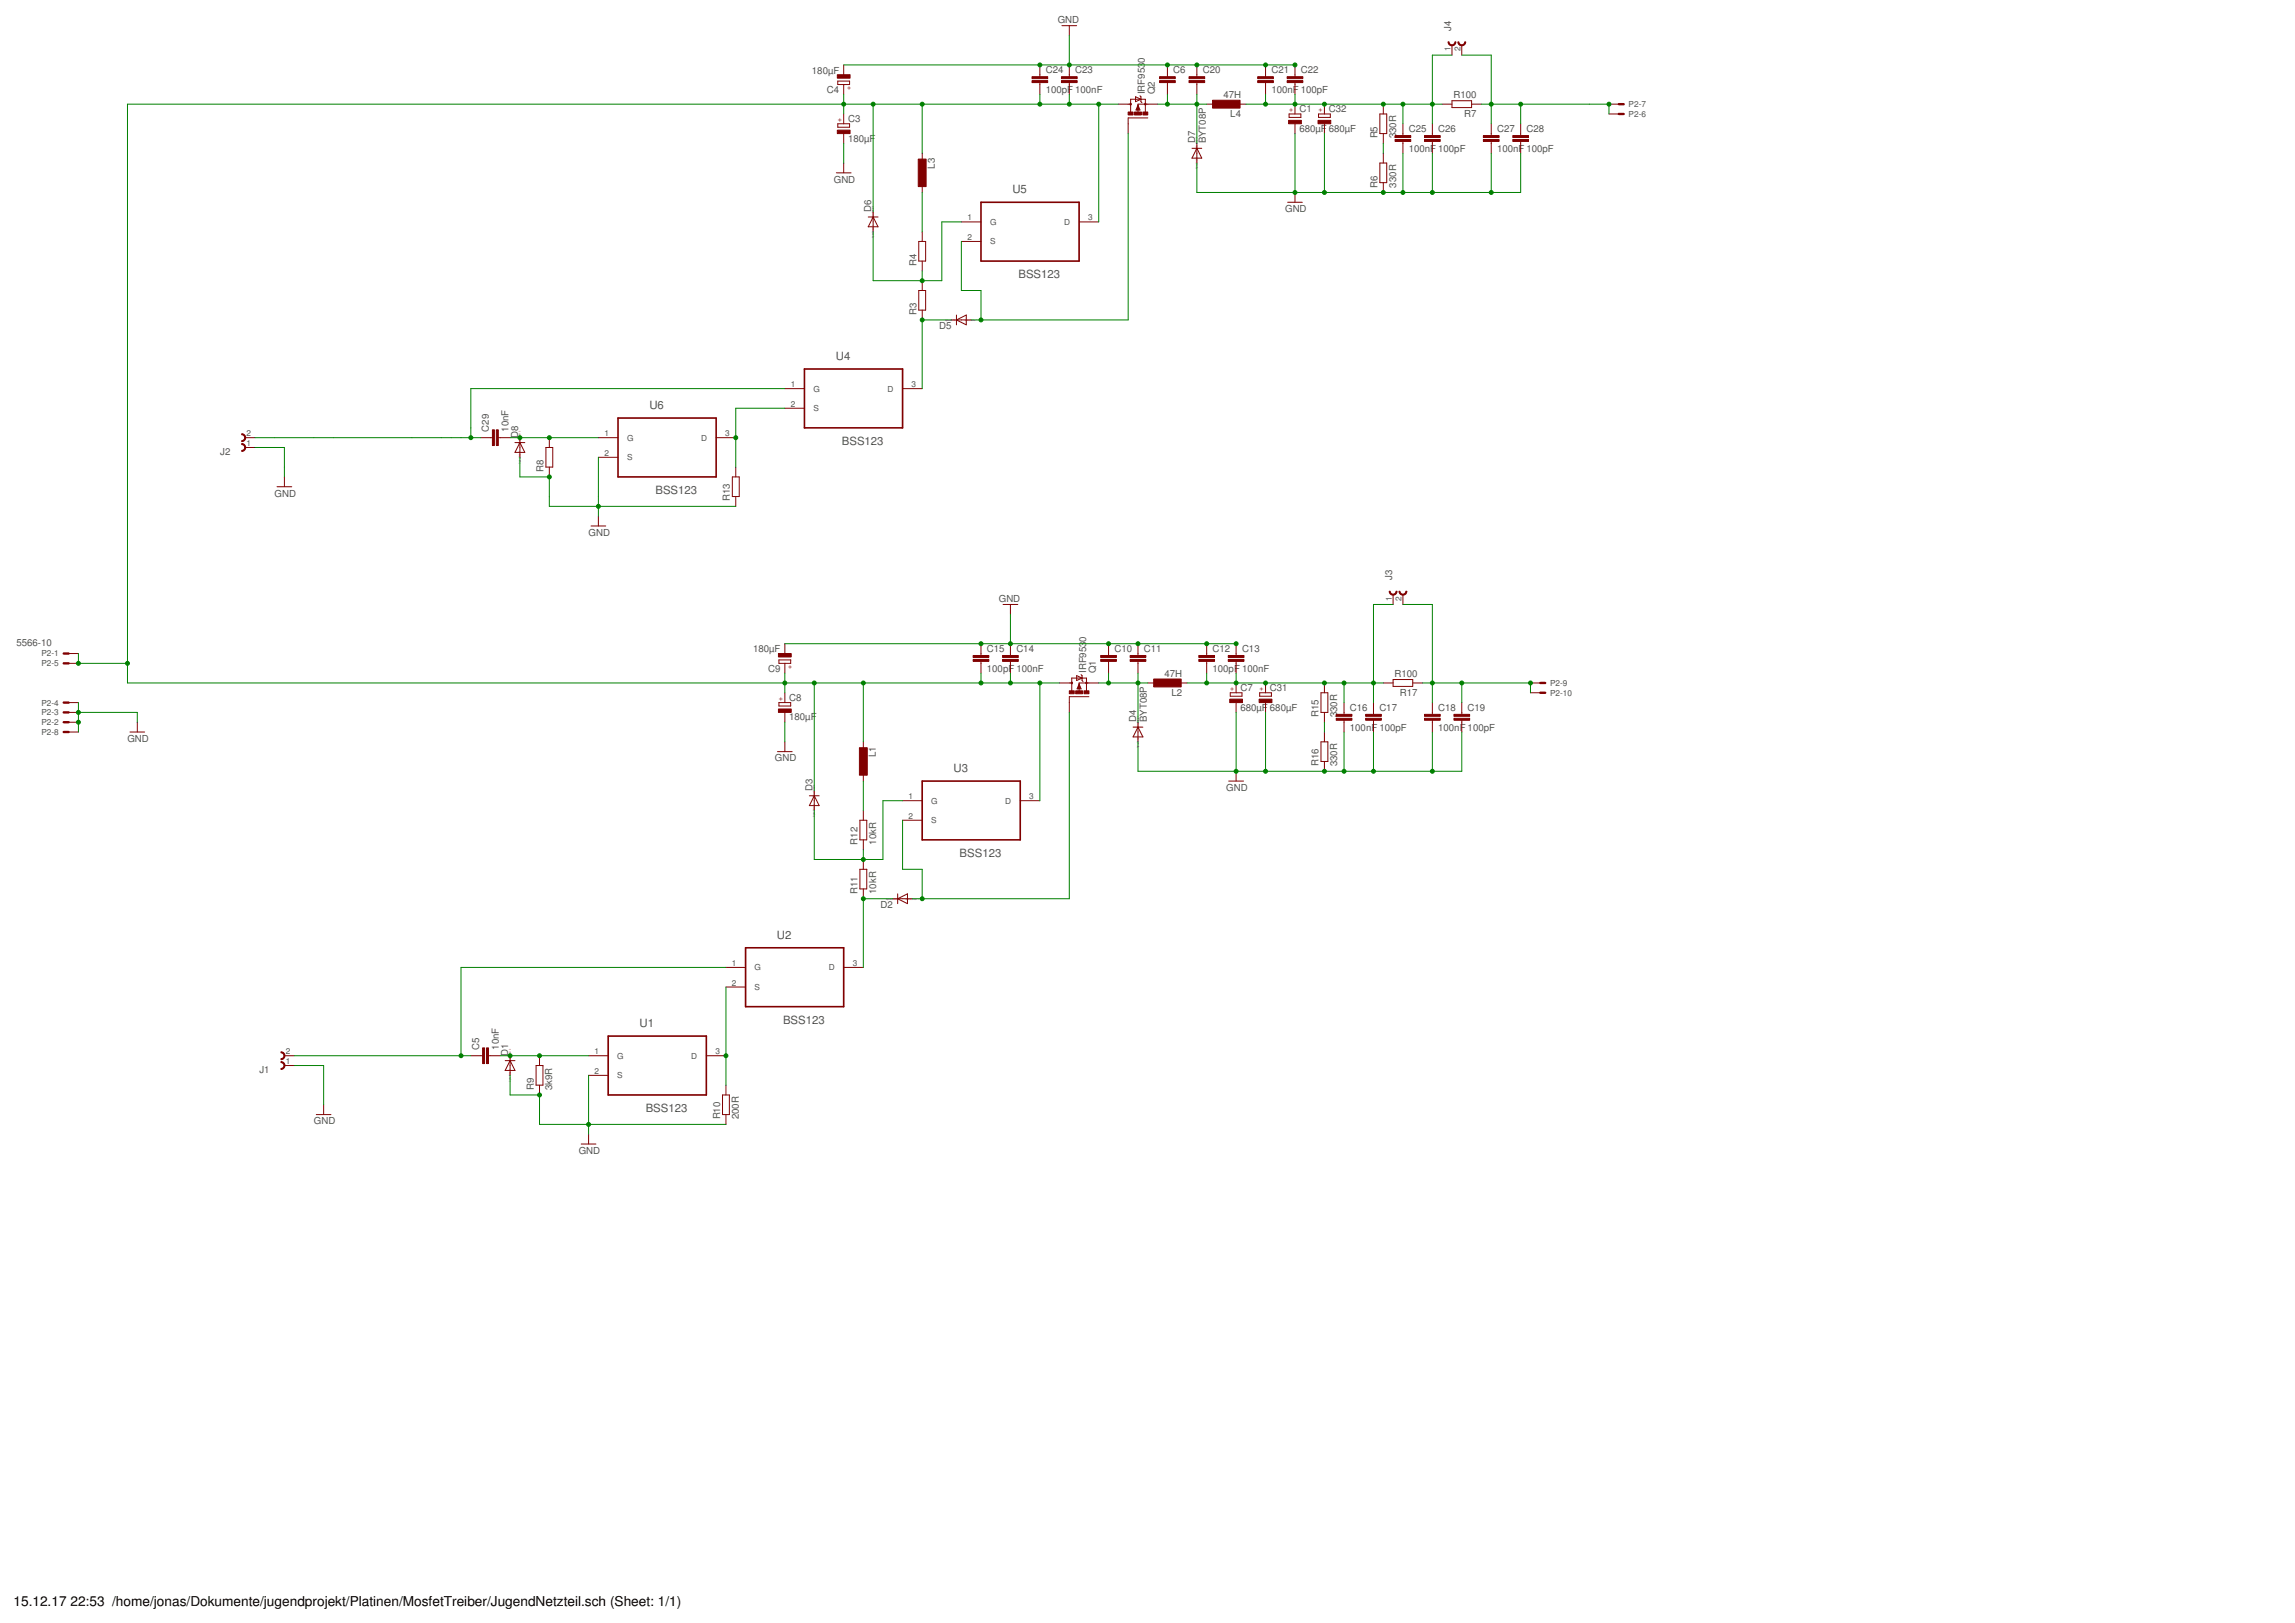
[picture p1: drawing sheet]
<svg xmlns="http://www.w3.org/2000/svg" width="594mm" height="420mm" viewBox="0 0 594 420" stroke-linecap="round" stroke-linejoin="round" font-family="sans-serif">
<defs><g id="words">
<g font-size="3.5">
<text x="3.5" y="415.7">15.12.17</text>
<text x="18.2" y="415.7">22:53 /home/jonas/Dokumente/jugendprojekt/Platinen/MosfetTreiber/JugendNetzteil.sch (Sheet: 1/1)</text>
</g>
<g font-size="2.9" fill="#505050">
<text x="262.1" y="49.9">U5</text>
<text x="263.6" y="72">BSS123</text>
<text x="216.4" y="93.1">U4</text>
<text x="168.1" y="105.8">U6</text>
<text x="217.9" y="115.2">BSS123</text>
<text x="169.7" y="127.9">BSS123</text>
<text x="246.8" y="199.8">U3</text>
<text x="248.4" y="221.9">BSS123</text>
<text x="201.1" y="243">U2</text>
<text x="165.6" y="265.8">U1</text>
<text x="202.7" y="265">BSS123</text>
<text x="167.1" y="287.9">BSS123</text>
</g>
<g font-size="2.5" fill="#505050">
<text x="273.8" y="5.9">GND</text>
<text x="375.6" y="7.9" transform="rotate(-90 375.6 7.9)">J4</text>
<text x="296.4" y="16.2" transform="rotate(-90 296.4 16.2)">0</text>
<text x="210.2" y="19.1">180µF</text>
<text x="270.7" y="19">C24</text>
<text x="278.3" y="19">C23</text>
<text x="303.7" y="19">C6</text>
<text x="311.3" y="19">C20</text>
<text x="329.1" y="19">C21</text>
<text x="336.7" y="19">C22</text>
<text x="214.1" y="24.1">C4</text>
<text x="270.7" y="24">100pF 100nF</text>
<text x="296.4" y="24.4" transform="rotate(-90 296.4 24.4)">IRF953</text>
<text x="298.9" y="24.4" transform="rotate(-90 298.9 24.4)">Q2</text>
<text x="316.7" y="25.4">47H</text>
<text x="329.1" y="24">100nF 100pF</text>
<text x="336.4" y="29">C1</text>
<text x="344" y="29">C32</text>
<text x="376.2" y="25.4">R100</text>
<text x="219.5" y="31.6">C3</text>
<text x="318.5" y="30.2">L4</text>
<text x="336.4" y="34.1">680µF</text>
<text x="344" y="34.1">680µF</text>
<text x="356.6" y="35.8" transform="rotate(-90 356.6 35.8)">R5</text>
<text x="361.4" y="35.8" transform="rotate(-90 361.4 35.8)">3</text>
<text x="361.4" y="34.5" transform="rotate(-90 361.4 34.5)">30R</text>
<text x="364.7" y="34.2">C25</text>
<text x="372.3" y="34.2">C26</text>
<text x="379" y="30.2">R7</text>
<text x="387.5" y="34.2">C27</text>
<text x="395.2" y="34.2">C28</text>
<text x="219.5" y="36.6">180µF</text>
<text x="309.3" y="37.1" transform="rotate(-90 309.3 37.1)">D7</text>
<text x="312.1" y="37.1" transform="rotate(-90 312.1 37.1)">BYT08P</text>
<text x="364.7" y="39.3">100nF 100pF</text>
<text x="387.5" y="39.3">100nF 100pF</text>
<text x="215.9" y="47.3">GND</text>
<text x="242" y="43.7" transform="rotate(-90 242 43.7)">L3</text>
<text x="356.6" y="48.5" transform="rotate(-90 356.6 48.5)">R6</text>
<text x="361.4" y="48.5" transform="rotate(-90 361.4 48.5)">330R</text>
<text x="225.5" y="54.9" transform="rotate(-90 225.5 54.9)">D6</text>
<text x="332.7" y="54.9">GND</text>
<text x="237.2" y="68.9" transform="rotate(-90 237.2 68.9)">R4</text>
<text x="237.2" y="81.6" transform="rotate(-90 237.2 81.6)">R3</text>
<text x="243.1" y="85.1">D5</text>
<text x="126.6" y="111.8" transform="rotate(-90 126.6 111.8)">C29</text>
<text x="131.7" y="111.8" transform="rotate(-90 131.7 111.8)">10nF</text>
<text x="134.1" y="113.3" transform="rotate(-90 134.1 113.3)">D8</text>
<text x="57" y="117.9">J2</text>
<text x="140.7" y="122.2" transform="rotate(-90 140.7 122.2)">R8</text>
<text x="71.1" y="128.5">GND</text>
<text x="189" y="129.8" transform="rotate(-90 189 129.8)">R13</text>
<text x="152.4" y="138.7">GND</text>
<text x="258.6" y="155.7">GND</text>
<text x="360.4" y="150.1" transform="rotate(-90 360.4 150.1)">J3</text>
<text x="4.3" y="167.3">5566-10</text>
<text x="281.1" y="166.1" transform="rotate(-90 281.1 166.1)">0</text>
<text x="194.9" y="168.9">180µF</text>
<text x="198.8" y="174">C9</text>
<text x="255.5" y="173.9">100pF 100nF</text>
<text x="255.5" y="168.8">C15</text>
<text x="263.1" y="168.8">C14</text>
<text x="288.5" y="168.8">C10</text>
<text x="296.1" y="168.8">C11</text>
<text x="313.9" y="173.9">100pF 100nF</text>
<text x="313.9" y="168.8">C12</text>
<text x="321.5" y="168.8">C13</text>
<text x="281.1" y="174.3" transform="rotate(-90 281.1 174.3)">IRF953</text>
<text x="283.7" y="174.3" transform="rotate(-90 283.7 174.3)">Q1</text>
<text x="301.4" y="175.3">47H</text>
<text x="321.1" y="178.9">C7</text>
<text x="328.7" y="178.9">C31</text>
<text x="361" y="175.3">R100</text>
<text x="204.3" y="181.4">C8</text>
<text x="303.2" y="180.1">L2</text>
<text x="321.1" y="183.9">680µF</text>
<text x="328.7" y="183.9">680µF</text>
<text x="341.3" y="185.7" transform="rotate(-90 341.3 185.7)">R15</text>
<text x="346.1" y="185.7" transform="rotate(-90 346.1 185.7)">3</text>
<text x="346.1" y="184.3" transform="rotate(-90 346.1 184.3)">30R</text>
<text x="349.4" y="184">C16</text>
<text x="357.1" y="184">C17</text>
<text x="362.4" y="180.1">R17</text>
<text x="372.3" y="184">C18</text>
<text x="379.9" y="184">C19</text>
<text x="204.3" y="186.5">180µF</text>
<text x="294.1" y="187" transform="rotate(-90 294.1 187)">D4</text>
<text x="296.9" y="187" transform="rotate(-90 296.9 187)">BYT08P</text>
<text x="349.4" y="189.1">100nF 100pF</text>
<text x="372.3" y="189.1">100nF 100pF</text>
<text x="33" y="192">GND</text>
<text x="200.6" y="197.1">GND</text>
<text x="226.7" y="196.1" transform="rotate(-90 226.7 196.1)">L1</text>
<text x="341.3" y="198.4" transform="rotate(-90 341.3 198.4)">R16</text>
<text x="346.1" y="198.4" transform="rotate(-90 346.1 198.4)">330R</text>
<text x="210.3" y="204.7" transform="rotate(-90 210.3 204.7)">D3</text>
<text x="317.4" y="204.7">GND</text>
<text x="222" y="218.7" transform="rotate(-90 222 218.7)">R12</text>
<text x="226.8" y="218.7" transform="rotate(-90 226.8 218.7)">10kR</text>
<text x="222" y="231.4" transform="rotate(-90 222 231.4)">R11</text>
<text x="226.8" y="231.4" transform="rotate(-90 226.8 231.4)">10kR</text>
<text x="227.9" y="234.9">D2</text>
<text x="124" y="271.8" transform="rotate(-90 124 271.8)">C5</text>
<text x="129.1" y="271.8" transform="rotate(-90 129.1 271.8)">10nF</text>
<text x="131.6" y="273.3" transform="rotate(-90 131.6 273.3)">D1</text>
<text x="67.2" y="277.9">J1</text>
<text x="138.2" y="282.2" transform="rotate(-90 138.2 282.2)">R9</text>
<text x="143" y="282.2" transform="rotate(-90 143 282.2)">3k9R</text>
<text x="81.2" y="291.1">GND</text>
<text x="186.4" y="289.8" transform="rotate(-90 186.4 289.8)">R10</text>
<text x="191.2" y="289.8" transform="rotate(-90 191.2 289.8)">200R</text>
<text x="149.8" y="298.7">GND</text>
</g>
<g font-size="2.1" fill="#505050">
<text x="375.5" y="13.3" transform="rotate(-90 375.5 13.3)">1</text>
<text x="378" y="13.3" transform="rotate(-90 378 13.3)">2</text>
<text x="421.6" y="27.7">P2-7</text>
<text x="421.6" y="30.3">P2-6</text>
<text x="250.4" y="57.1">1</text>
<text x="256.3" y="58.2">G</text>
<text x="275.5" y="58.2">D</text>
<text x="281.7" y="57.1">3</text>
<text x="250.4" y="62.2">2</text>
<text x="256.3" y="63.3">S</text>
<text x="204.7" y="100.3">1</text>
<text x="210.6" y="101.4">G</text>
<text x="229.7" y="101.4">D</text>
<text x="236" y="100.3">3</text>
<text x="204.7" y="105.3">2</text>
<text x="210.6" y="106.5">S</text>
<text x="63.8" y="113">2</text>
<text x="156.5" y="113">1</text>
<text x="187.7" y="113">3</text>
<text x="63.8" y="115.5">1</text>
<text x="156.5" y="118">2</text>
<text x="162.3" y="114.1">G</text>
<text x="162.3" y="119.1">S</text>
<text x="181.5" y="114.1">D</text>
<text x="360.3" y="155.5" transform="rotate(-90 360.3 155.5)">1</text>
<text x="362.8" y="155.5" transform="rotate(-90 362.8 155.5)">2</text>
<text x="10.7" y="169.9">P2-1</text>
<text x="10.7" y="172.5">P2-5</text>
<text x="401.2" y="177.6">P2-9</text>
<text x="10.7" y="185.2">P2-3</text>
<text x="10.7" y="182.6">P2-4</text>
<text x="401.2" y="180.1">P2-10</text>
<text x="10.7" y="187.7">P2-2</text>
<text x="10.7" y="190.3">P2-8</text>
<text x="235.2" y="206.9">1</text>
<text x="241" y="208">G</text>
<text x="260.2" y="208">D</text>
<text x="266.4" y="206.9">3</text>
<text x="235.2" y="212">2</text>
<text x="241" y="213.1">S</text>
<text x="189.5" y="250.1">1</text>
<text x="195.3" y="251.2">G</text>
<text x="214.5" y="251.2">D</text>
<text x="220.7" y="250.1">3</text>
<text x="189.5" y="255.2">2</text>
<text x="195.3" y="256.3">S</text>
<text x="74" y="275.5">1</text>
<text x="74" y="272.9">2</text>
<text x="153.9" y="272.9">1</text>
<text x="159.8" y="274.1">G</text>
<text x="179" y="274.1">D</text>
<text x="185.2" y="272.9">3</text>
<text x="153.9" y="278">2</text>
<text x="159.8" y="279.1">S</text>
</g>
<g font-size="1.8" fill="#800000">
<text x="220.2" y="23.3" transform="rotate(-90 220.2 23.3)">+</text>
<text x="334.6" y="29.1" transform="rotate(-90 334.6 29.1)">+</text>
<text x="342.3" y="29.1" transform="rotate(-90 342.3 29.1)">+</text>
<text x="217.8" y="31.6" transform="rotate(-90 217.8 31.6)">+</text>
<text x="205" y="173.2" transform="rotate(-90 205 173.2)">+</text>
<text x="319.4" y="178.9" transform="rotate(-90 319.4 178.9)">+</text>
<text x="327" y="178.9" transform="rotate(-90 327 178.9)">+</text>
<text x="202.6" y="181.5" transform="rotate(-90 202.6 181.5)">+</text>
</g>
<g font-size=".6" fill="#800080">
<text x="310" y="40.8" transform="rotate(-90 310 40.8)">1</text>
<text x="310" y="38.8" transform="rotate(-90 310 38.8)">SpiceOrder 2</text>
<text x="310" y="43.9" transform="rotate(-90 310 43.9)">SpiceOrder</text>
<text x="226.2" y="58.6" transform="rotate(-90 226.2 58.6)">1</text>
<text x="226.2" y="56.6" transform="rotate(-90 226.2 56.6)">SpiceOrder 2</text>
<text x="226.2" y="61.6" transform="rotate(-90 226.2 61.6)">SpiceOrder</text>
<text x="244.6" y="83">SpiceOrder 2</text>
<text x="249.7" y="83">SpiceOrder 1</text>
<text x="134.8" y="117" transform="rotate(-90 134.8 117)">1</text>
<text x="134.8" y="115" transform="rotate(-90 134.8 115)">SpiceOrder 2</text>
<text x="134.8" y="120.1" transform="rotate(-90 134.8 120.1)">SpiceOrder</text>
<text x="294.8" y="190.7" transform="rotate(-90 294.8 190.7)">1</text>
<text x="294.8" y="188.6" transform="rotate(-90 294.8 188.6)">SpiceOrder 2</text>
<text x="294.8" y="193.7" transform="rotate(-90 294.8 193.7)">SpiceOrder</text>
<text x="211" y="208.4" transform="rotate(-90 211 208.4)">1</text>
<text x="211" y="206.4" transform="rotate(-90 211 206.4)">SpiceOrder 2</text>
<text x="211" y="211.5" transform="rotate(-90 211 211.5)">SpiceOrder</text>
<text x="229.4" y="232.9">SpiceOrder 2</text>
<text x="234.5" y="232.9">SpiceOrder 1</text>
<text x="132.2" y="275" transform="rotate(-90 132.2 275)">SpiceOrder 2</text>
<text x="132.2" y="280.1" transform="rotate(-90 132.2 280.1)">SpiceOrder</text>
<text x="132.2" y="277" transform="rotate(-90 132.2 277)">1</text>
</g>
</g></defs>
<g fill="#800000" stroke="#800000" stroke-width=".26">
<path d="M72.7 274.8a1.02 1.02 0 0 1 1.1 1 1.02 1.02 0 0 1-1.1 1.1v-.3a.76 .76 0 0 0 .8-.8 .76 .76 0 0 0-.8-.7z" fill-rule="evenodd"/>
<path d="M72.7 272.3a1.02 1.02 0 0 1 1.1 1 1.02 1.02 0 0 1-1.1 1v-.2a.76 .76 0 0 0 .8-.8 .76 .76 0 0 0-.8-.8z" fill-rule="evenodd"/>
<path d="M62.6 114.8a1.02 1.02 0 0 1 1 1 1.02 1.02 0 0 1-1 1.1v-.3a.76 .76 0 0 0 .7-.8 .76 .76 0 0 0-.7-.7z" fill-rule="evenodd"/>
<path d="M62.6 112.3a1.02 1.02 0 0 1 1 1 1.02 1.02 0 0 1-1 1v-.2a.76 .76 0 0 0 .7-.8 .76 .76 0 0 0-.7-.8z" fill-rule="evenodd"/>
<path d="M359.6 153.1h.3a.76 .76 0 0 0 .7 .7 .76 .76 0 0 0 .8-.7h.2a1.02 1.02 0 0 1-1 1 1.02 1.02 0 0 1-1-1z" fill-rule="evenodd"/>
<path d="M362.1 153.1h.3a.76 .76 0 0 0 .8 .7 .76 .76 0 0 0 .7-.7h.3a1.02 1.02 0 0 1-1 1 1.02 1.02 0 0 1-1.1-1z" fill-rule="evenodd"/>
<path d="M374.8 10.8h.3a.76 .76 0 0 0 .8 .8 .76 .76 0 0 0 .7-.8h.3a1.02 1.02 0 0 1-1 1.1 1.02 1.02 0 0 1-1.1-1.1z" fill-rule="evenodd"/>
<path d="M377.4 10.8h.2a.76 .76 0 0 0 .8 .8 .76 .76 0 0 0 .8-.8h.2a1.02 1.02 0 0 1-1 1.1 1.02 1.02 0 0 1-1-1.1z" fill-rule="evenodd"/>
</g>
<g fill="none" stroke="#800000" stroke-width=".26">
<path d="M218.4 16.8v2.5M269.2 16.8v3.1M274.9 6.6h3.8M276.8 6.6v2.6M276.8 16.8v3.1M302.2 16.8v3.1M309.8 16.8v3.1M327.6 16.8v3.1M335.2 16.8v3.1M375.9 11.7v2.6M378.4 11.7v2.6M216.9 32h3v.9h-3z"/>
<path d="M216.9 21h3v.9h-3zM218.4 21.9v2.5M218.4 29.5v2.5M218.4 34.6v2.5M238.7 39.7v2.5M269.2 21.4v3M276.8 21.4v3M289.5 27h3.2M292.7 29v-3.3h3.8v3.3M293.9 25.1l1.4 .6-1.4 .6zM294.6 28.4v.9M294.6 27.2l.5 1.3h-1z"/>
<path d="M295.1 24.8l.2 .3v1.2l.3 .3M297.1 30.5h-5.1v4.1M299.7 27h-5.1v.3M302.2 21.4v3M308.5 38.4h2.6M309.8 21.4v3M309.8 37.1v5.1M309.8 38.4l1.3 2.5h-2.6zM312.4 27h2.5M320 27h2.5M327.6 21.4v3M333.7 29.5h3v.9h-3z"/>
<path d="M335.2 21.4v3M335.2 27v2.5M335.2 32v2.6M341.3 29.5h3.1v.9h-3.1zM342.8 27v2.5M342.8 32v2.6M357.2 29.5h1.8v5.1h-1.8zM358.1 27v2.5M358.1 34.6v2.5M358.1 39.7v2.5M363.2 32v3.1M363.2 36.6v3.1"/>
<path d="M370.8 32v3.1M370.8 36.6v3.1M373.3 27h2.6M375.9 26.1h5v1.8h-5zM380.9 27h2.6M386 32v3.1M386 36.6v3.1M393.6 32v3.1M393.6 36.6v3.1M416.5 29.5h2.5M416.5 27h2.5M216.5 44.7h3.8"/>
<path d="M218.4 42.2v2.5M224.7 56.2h2.6M226 56.2l1.3 2.5h-2.6zM226 54.9v5.1M238.7 47.3v2.5M238.7 60v2.5M248.9 57.4h5M279.3 57.4h5.1M333.3 52.4h3.8M335.2 49.8v2.6M357.2 42.2h1.8v5.1h-1.8zM358.1 47.3v2.5"/>
<path d="M237.8 62.5h1.8v5.1h-1.8zM237.8 75.2h1.8v5.1h-1.8zM238.7 67.6v2.5M238.7 72.7v2.5M248.9 62.5h5M238.7 80.3v2.5M246.3 82.8h5.1M247.6 82.8l2.5-1.2v2.5zM247.6 81.6v2.5M63.5 113.3h2.5M63.5 115.8h2.5M124.4 113.3h3.1"/>
<path d="M129 113.3h3M133.3 114.6h2.5M134.6 114.6l1.2 2.5h-2.5zM134.6 113.3v5.1M141.3 115.8h1.8v5.1h-1.8zM142.2 113.3v2.5M154.9 113.3h5.1M154.9 118.4h5.1M185.4 113.3h5.1M203.2 100.6h5M203.2 105.7h5M233.6 100.6h5.1"/>
<path d="M71.7 126h3.8M73.6 123.5v2.5M142.2 120.9v2.6M153 136.2h3.8M154.9 133.6v2.6M189.6 123.5h1.7v5h-1.7zM190.5 120.9v2.6M190.5 128.5v2.6M259.7 156.5h3.8M261.6 156.5v2.5M360.6 153.9v2.6M363.2 153.9v2.6"/>
<path d="M17.8 171.7h2.5M17.8 169.2h2.5M201.6 170.8h3.1v.9h-3.1zM203.2 166.6v2.6M203.2 171.7v2.6M203.2 179.3v2.6M253.9 166.6v3.1M253.9 171.2v3.1M261.6 166.6v3.1M261.6 171.2v3.1M274.3 176.8h3.1M277.4 178.8v-3.3h3.8v3.3"/>
<path d="M278.7 174.9l1.4 .6-1.4 .7zM279.3 178.2v.9M279.3 177.1l.5 1.2h-1zM279.8 174.6l.3 .3v1.3l.3 .2M284.4 176.8h-5.1v.3M287 166.6v3.1M287 171.2v3.1M294.6 166.6v3.1M294.6 171.2v3.1M297.1 176.8h2.6M304.7 176.8h2.6M312.4 166.6v3.1"/>
<path d="M312.4 171.2v3.1M318.5 179.3h3v.9h-3zM320 166.6v3.1M320 171.2v3.1M320 176.8v2.5M326.1 179.3h3v.9h-3zM327.6 176.8v2.5M341.9 179.3h1.8v5.1h-1.8zM342.8 176.8v2.5M358.1 176.8h2.5M360.6 175.9h5.1v1.8h-5.1zM365.7 176.8h2.5"/>
<path d="M396.2 176.8h2.5M396.2 179.3h2.5M17.8 181.9h2.5M17.8 189.5h2.5M17.8 184.4h2.5M17.8 187h2.5M33.6 189.5h3.8M35.5 187v2.5M201.3 194.6h3.8M201.6 181.9h3.1v.9h-3.1zM203.2 184.4v2.6M203.2 192v2.6"/>
<path d="M223.5 192v2.6M223.5 199.7v2.5M281.9 180.4h-5.1v4M293.3 188.2h2.5M294.6 187v5M294.6 188.2l1.2 2.6h-2.5zM320 181.9v2.5M320 199.7v2.5M327.6 181.9v2.5M341.9 192h1.8v5.1h-1.8zM342.8 184.4v2.6M342.8 189.5v2.5"/>
<path d="M342.8 197.1v2.6M347.9 181.9v3M347.9 186.5v3M355.5 181.9v3M355.5 186.5v3M370.8 181.9v3M370.8 186.5v3M378.4 181.9v3M378.4 186.5v3M209.5 206h2.5M210.8 206l1.2 2.6h-2.5zM210.8 204.7v5.1"/>
<path d="M222.6 212.3h1.8v5.1h-1.8zM223.5 209.8v2.5M223.5 217.4v2.6M233.6 207.3h5.1M233.6 212.3h5.1M264.1 207.3h5.1M318.1 202.2h3.8M222.6 225h1.8v5.1h-1.8zM223.5 222.5v2.5M223.5 230.1v2.6M231.1 232.7h5.1M232.4 232.7l2.5-1.3v2.5z"/>
<path d="M232.4 231.4v2.5M187.9 250.4h5.1M187.9 255.5h5.1M218.4 250.4h5.1M73.6 275.8h2.6M73.6 273.3h2.6M121.9 273.3h3M126.4 273.3h3.1M130.8 274.6h2.5M132 274.6l1.3 2.5h-2.5zM132 273.3v5.1M138.8 275.8h1.7v5.1h-1.7z"/>
<path d="M139.7 273.3v2.5M152.4 273.3h5M152.4 278.4h5M182.8 273.3h5.1M81.9 288.5h3.8M83.8 286v2.5M139.7 280.9v2.6M150.5 296.2h3.8M152.4 293.6v2.6M187 283.5h1.8v5h-1.8zM187.9 280.9v2.6M187.9 288.5v2.6"/>
</g>
<g fill="#800000" stroke="#800000" stroke-width=".26">
<path d="M125.9 271.3h.5v4h-.5z"/>
<path d="M124.9 271.3h.5v4h-.5z"/>
<path d="M222.5 193.6h2v7.1h-2z"/>
<path d="M298.6 175.8h7.2v2h-7.2z"/>
<path d="M280.6 178.8h1.3v.8h-1.3z"/>
<path d="M276.8 178.8h1.3v.8h-1.3z"/>
<path d="M278.4 178.8h1.8v.8h-1.8z"/>
<path d="M318.3 181h3.3v.9h-3.3z"/>
<path d="M201.5 183.5h3.3v.9h-3.3z"/>
<path d="M201.5 169.2h3.3v.9h-3.3z"/>
<path d="M284.9 170.7h4.1v.5h-4.1z"/>
<path d="M284.9 169.7h4.1v.5h-4.1z"/>
<path d="M292.5 170.7h4.1v.5h-4.1z"/>
<path d="M292.5 169.7h4.1v.5h-4.1z"/>
<path d="M310.3 170.7h4.1v.5h-4.1z"/>
<path d="M310.3 169.7h4.1v.5h-4.1z"/>
<path d="M317.9 170.7h4.1v.5h-4.1z"/>
<path d="M317.9 169.7h4.1v.5h-4.1z"/>
<path d="M259.5 170.7h4.1v.5h-4.1z"/>
<path d="M259.5 169.7h4.1v.5h-4.1z"/>
<path d="M251.9 170.7h4.1v.5h-4.1z"/>
<path d="M251.9 169.7h4.1v.5h-4.1z"/>
<path d="M345.9 185.9h4v.6h-4z"/>
<path d="M345.9 184.9h4v.5h-4z"/>
<path d="M353.5 185.9h4.1v.6h-4.1z"/>
<path d="M353.5 184.9h4.1v.5h-4.1z"/>
<path d="M368.7 185.9h4.1v.6h-4.1z"/>
<path d="M368.7 184.9h4.1v.5h-4.1z"/>
<path d="M376.4 185.9h4v.6h-4z"/>
<path d="M376.4 184.9h4v.5h-4z"/>
<path d="M237.7 41.2h2v7.1h-2z"/>
<path d="M313.9 26h7.1v2h-7.1z"/>
<path d="M295.8 29h1.3v.8h-1.3z"/>
<path d="M292 29h1.3v.8h-1.3z"/>
<path d="M293.7 29h1.8v.8h-1.8z"/>
<path d="M333.6 31.2h3.3v.8h-3.3z"/>
<path d="M216.7 33.7h3.3v.9h-3.3z"/>
<path d="M216.7 19.3h3.3v.9h-3.3z"/>
<path d="M300.2 20.9h4v.5h-4z"/>
<path d="M300.2 19.9h4v.5h-4z"/>
<path d="M307.8 20.9h4v.5h-4z"/>
<path d="M307.8 19.9h4v.5h-4z"/>
<path d="M325.6 20.9h4v.5h-4z"/>
<path d="M325.6 19.9h4v.5h-4z"/>
<path d="M333.2 20.9h4v.5h-4z"/>
<path d="M333.2 19.9h4v.5h-4z"/>
<path d="M274.8 20.9h4v.5h-4z"/>
<path d="M274.8 19.9h4v.5h-4z"/>
<path d="M267.1 20.9h4.1v.5h-4.1z"/>
<path d="M267.1 19.9h4.1v.5h-4.1z"/>
<path d="M361.1 36.1h4.1v.5h-4.1z"/>
<path d="M361.1 35.1h4.1v.5h-4.1z"/>
<path d="M368.7 36.1h4.1v.5h-4.1z"/>
<path d="M368.7 35.1h4.1v.5h-4.1z"/>
<path d="M384 36.1h4v.5h-4z"/>
<path d="M384 35.1h4v.5h-4z"/>
<path d="M391.6 36.1h4.1v.5h-4.1z"/>
<path d="M391.6 35.1h4.1v.5h-4.1z"/>
<path d="M128.5 111.3h.5v4h-.5z"/>
<path d="M127.5 111.3h.5v4h-.5z"/>
<path d="M325.9 181h3.3v.9h-3.3z"/>
<path d="M341.2 31.2h3.3v.8h-3.3z"/>
</g>
<g fill="none" stroke="#800000" stroke-width=".42">
<path d="M253.9 52.4h25.4v15.2h-25.4zM208.2 95.5h25.4v15.3h-25.4zM160 108.2h25.4v15.3h-25.4zM238.7 202.2h25.4v15.2h-25.4zM193 245.4h25.4v15.2h-25.4zM157.4 268.2h25.4v15.3h-25.4z"/>
<circle cx="292.7" cy="27" r=".13"/>
<circle cx="296.5" cy="27" r=".13"/>
<circle cx="277.4" cy="176.8" r=".13"/>
<circle cx="281.2" cy="176.8" r=".13"/>
</g>
<path d="M294.6 28.1v.3h-.3l.3-.9 .2 .9M279.3 177.9v.3h-.2l.2-.9 .3 .9" fill="none" stroke="#800000" stroke-width=".32"/>
<path d="M419 29.5h1.3M419 27h1.3M16.5 169.2h1.3M16.5 171.7h1.3M398.7 176.8h1.3M398.7 179.3h1.3M16.5 187h1.3M16.5 184.4h1.3M16.5 181.9h1.3M16.5 189.5h1.3" fill="none" stroke="#800000" stroke-width=".61"/>
<g fill="none" stroke="#008000" stroke-width=".26">
<path d="M218.4 16.8h116.8M276.8 9.2v7.6M375.9 14.3h-5.1v17.7M378.4 14.3h7.6v17.7M218.4 24.4v5.1M218.4 37.1v5.1M226 27v27.9M238.7 27v12.7M269.2 24.4v2.6M276.8 24.4v2.6M284.4 27v30.4M289.5 27h-256.5v149.8h241.3"/>
<path d="M292 34.6v48.2h-40.6M299.7 27h12.7M302.2 24.4v2.6M309.8 24.4v12.7M322.5 27h50.8M327.6 24.4v2.6M335.2 24.4v2.6M335.2 34.6v15.2M342.8 34.6v15.2M358.1 37.1v2.6M363.2 27v5M363.2 39.7v10.1"/>
<path d="M370.8 39.7v10.1M383.5 27h33v2.5M386 39.7v10.1M393.6 39.7v10.1h-83.8v-7.6M393.6 27v5M238.7 49.8v10.2M248.9 57.4h-5.1v15.3h-17.8v-12.7M238.7 70.1v2.6M248.9 62.5v12.7h5v7.6M246.3 82.8h-7.6v17.8M66 115.8h7.6v7.7M66 113.3h58.4"/>
<path d="M132 113.3h22.9M134.6 118.4v5.1h7.6v7.6h48.3M154.9 118.4v15.2M203.2 105.7h-12.7v15.2M203.2 100.6h-81.3v12.7M261.6 159v7.6M360.6 156.5h-5.1v25.4M363.2 156.5h7.6v25.4M20.3 169.2v2.5h12.7M203.2 174.3v5M203.2 166.6h116.8M210.8 176.8v27.9"/>
<path d="M223.5 176.8v15.2M253.9 174.3v2.5M261.6 174.3v2.5M269.2 176.8v30.5M284.4 176.8h12.7M287 174.3v2.5M294.6 174.3v12.7M307.3 176.8h50.8M312.4 174.3v2.5M320 174.3v2.5M347.9 176.8v5.1M368.2 176.8h28v2.5"/>
<path d="M378.4 176.8v5.1M20.3 184.4h15.2v2.6M20.3 181.9v7.6M203.2 187v5M276.8 184.4v48.3h-40.6M320 184.4v15.3M327.6 184.4v15.3M342.8 187v2.5M347.9 189.5v10.2M355.5 189.5v10.2M370.8 189.5v10.2M378.4 189.5v10.2h-83.8v-7.7"/>
<path d="M223.5 202.2v7.6M223.5 220v2.5M233.6 207.3h-5v15.2h-17.8v-12.7M233.6 212.3v12.7h5.1v7.7M231.1 232.7h-7.6v17.7M187.9 255.5v25.4M187.9 250.4h-68.6v22.9M76.2 275.8h7.6v10.2M76.2 273.3h45.7M129.5 273.3h22.9M132 278.4v5.1h7.7v7.6h48.2M152.4 278.4v15.2"/>
</g>
<g fill="#008000" stroke="#008000" stroke-width=".26">
<circle cx="152.4" cy="291.1" r=".51"/>
<circle cx="139.7" cy="283.5" r=".51"/>
<circle cx="261.6" cy="166.6" r=".51"/>
<circle cx="253.9" cy="166.6" r=".51"/>
<circle cx="287" cy="166.6" r=".51"/>
<circle cx="294.6" cy="166.6" r=".51"/>
<circle cx="312.4" cy="166.6" r=".51"/>
<circle cx="320" cy="166.6" r=".51"/>
<circle cx="320" cy="199.7" r=".51"/>
<circle cx="342.8" cy="199.7" r=".51"/>
<circle cx="347.9" cy="199.7" r=".51"/>
<circle cx="355.5" cy="199.7" r=".51"/>
<circle cx="370.8" cy="199.7" r=".51"/>
<circle cx="327.6" cy="199.7" r=".51"/>
<circle cx="20.3" cy="184.4" r=".51"/>
<circle cx="20.3" cy="187" r=".51"/>
<circle cx="276.8" cy="16.8" r=".51"/>
<circle cx="269.2" cy="16.8" r=".51"/>
<circle cx="302.2" cy="16.8" r=".51"/>
<circle cx="309.8" cy="16.8" r=".51"/>
<circle cx="327.6" cy="16.8" r=".51"/>
<circle cx="335.2" cy="16.8" r=".51"/>
<circle cx="335.2" cy="49.8" r=".51"/>
<circle cx="358.1" cy="49.8" r=".51"/>
<circle cx="363.2" cy="49.8" r=".51"/>
<circle cx="370.8" cy="49.8" r=".51"/>
<circle cx="386" cy="49.8" r=".51"/>
<circle cx="342.8" cy="49.8" r=".51"/>
<circle cx="154.9" cy="131.1" r=".51"/>
<circle cx="142.2" cy="123.5" r=".51"/>
<circle cx="223.5" cy="222.5" r=".51"/>
<circle cx="238.7" cy="232.7" r=".51"/>
<circle cx="223.5" cy="232.7" r=".51"/>
<circle cx="187.9" cy="273.3" r=".51"/>
<circle cx="132" cy="273.3" r=".51"/>
<circle cx="139.7" cy="273.3" r=".51"/>
<circle cx="287" cy="176.8" r=".51"/>
<circle cx="294.6" cy="176.8" r=".51"/>
<circle cx="312.4" cy="176.8" r=".51"/>
<circle cx="320" cy="176.8" r=".51"/>
<circle cx="342.8" cy="176.8" r=".51"/>
<circle cx="347.9" cy="176.8" r=".51"/>
<circle cx="355.5" cy="176.8" r=".51"/>
<circle cx="327.6" cy="176.8" r=".51"/>
<circle cx="223.5" cy="176.8" r=".51"/>
<circle cx="269.2" cy="176.8" r=".51"/>
<circle cx="210.8" cy="176.8" r=".51"/>
<circle cx="203.2" cy="176.8" r=".51"/>
<circle cx="253.9" cy="176.8" r=".51"/>
<circle cx="261.6" cy="176.8" r=".51"/>
<circle cx="238.7" cy="27" r=".51"/>
<circle cx="284.4" cy="27" r=".51"/>
<circle cx="226" cy="27" r=".51"/>
<circle cx="218.4" cy="27" r=".51"/>
<circle cx="269.2" cy="27" r=".51"/>
<circle cx="276.8" cy="27" r=".51"/>
<circle cx="33" cy="171.7" r=".51"/>
<circle cx="20.3" cy="171.7" r=".51"/>
<circle cx="370.8" cy="176.8" r=".51"/>
<circle cx="396.2" cy="176.8" r=".51"/>
<circle cx="378.4" cy="176.8" r=".51"/>
<circle cx="238.7" cy="72.7" r=".51"/>
<circle cx="253.9" cy="82.8" r=".51"/>
<circle cx="238.7" cy="82.8" r=".51"/>
<circle cx="302.2" cy="27" r=".51"/>
<circle cx="309.8" cy="27" r=".51"/>
<circle cx="327.6" cy="27" r=".51"/>
<circle cx="335.2" cy="27" r=".51"/>
<circle cx="358.1" cy="27" r=".51"/>
<circle cx="363.2" cy="27" r=".51"/>
<circle cx="370.8" cy="27" r=".51"/>
<circle cx="342.8" cy="27" r=".51"/>
<circle cx="386" cy="27" r=".51"/>
<circle cx="393.6" cy="27" r=".51"/>
<circle cx="416.5" cy="27" r=".51"/>
<circle cx="190.5" cy="113.3" r=".51"/>
<circle cx="134.6" cy="113.3" r=".51"/>
<circle cx="142.2" cy="113.3" r=".51"/>
<circle cx="121.9" cy="113.3" r=".51"/>
<circle cx="119.3" cy="273.3" r=".51"/>
</g>
<use href="#words"/>
</svg>
